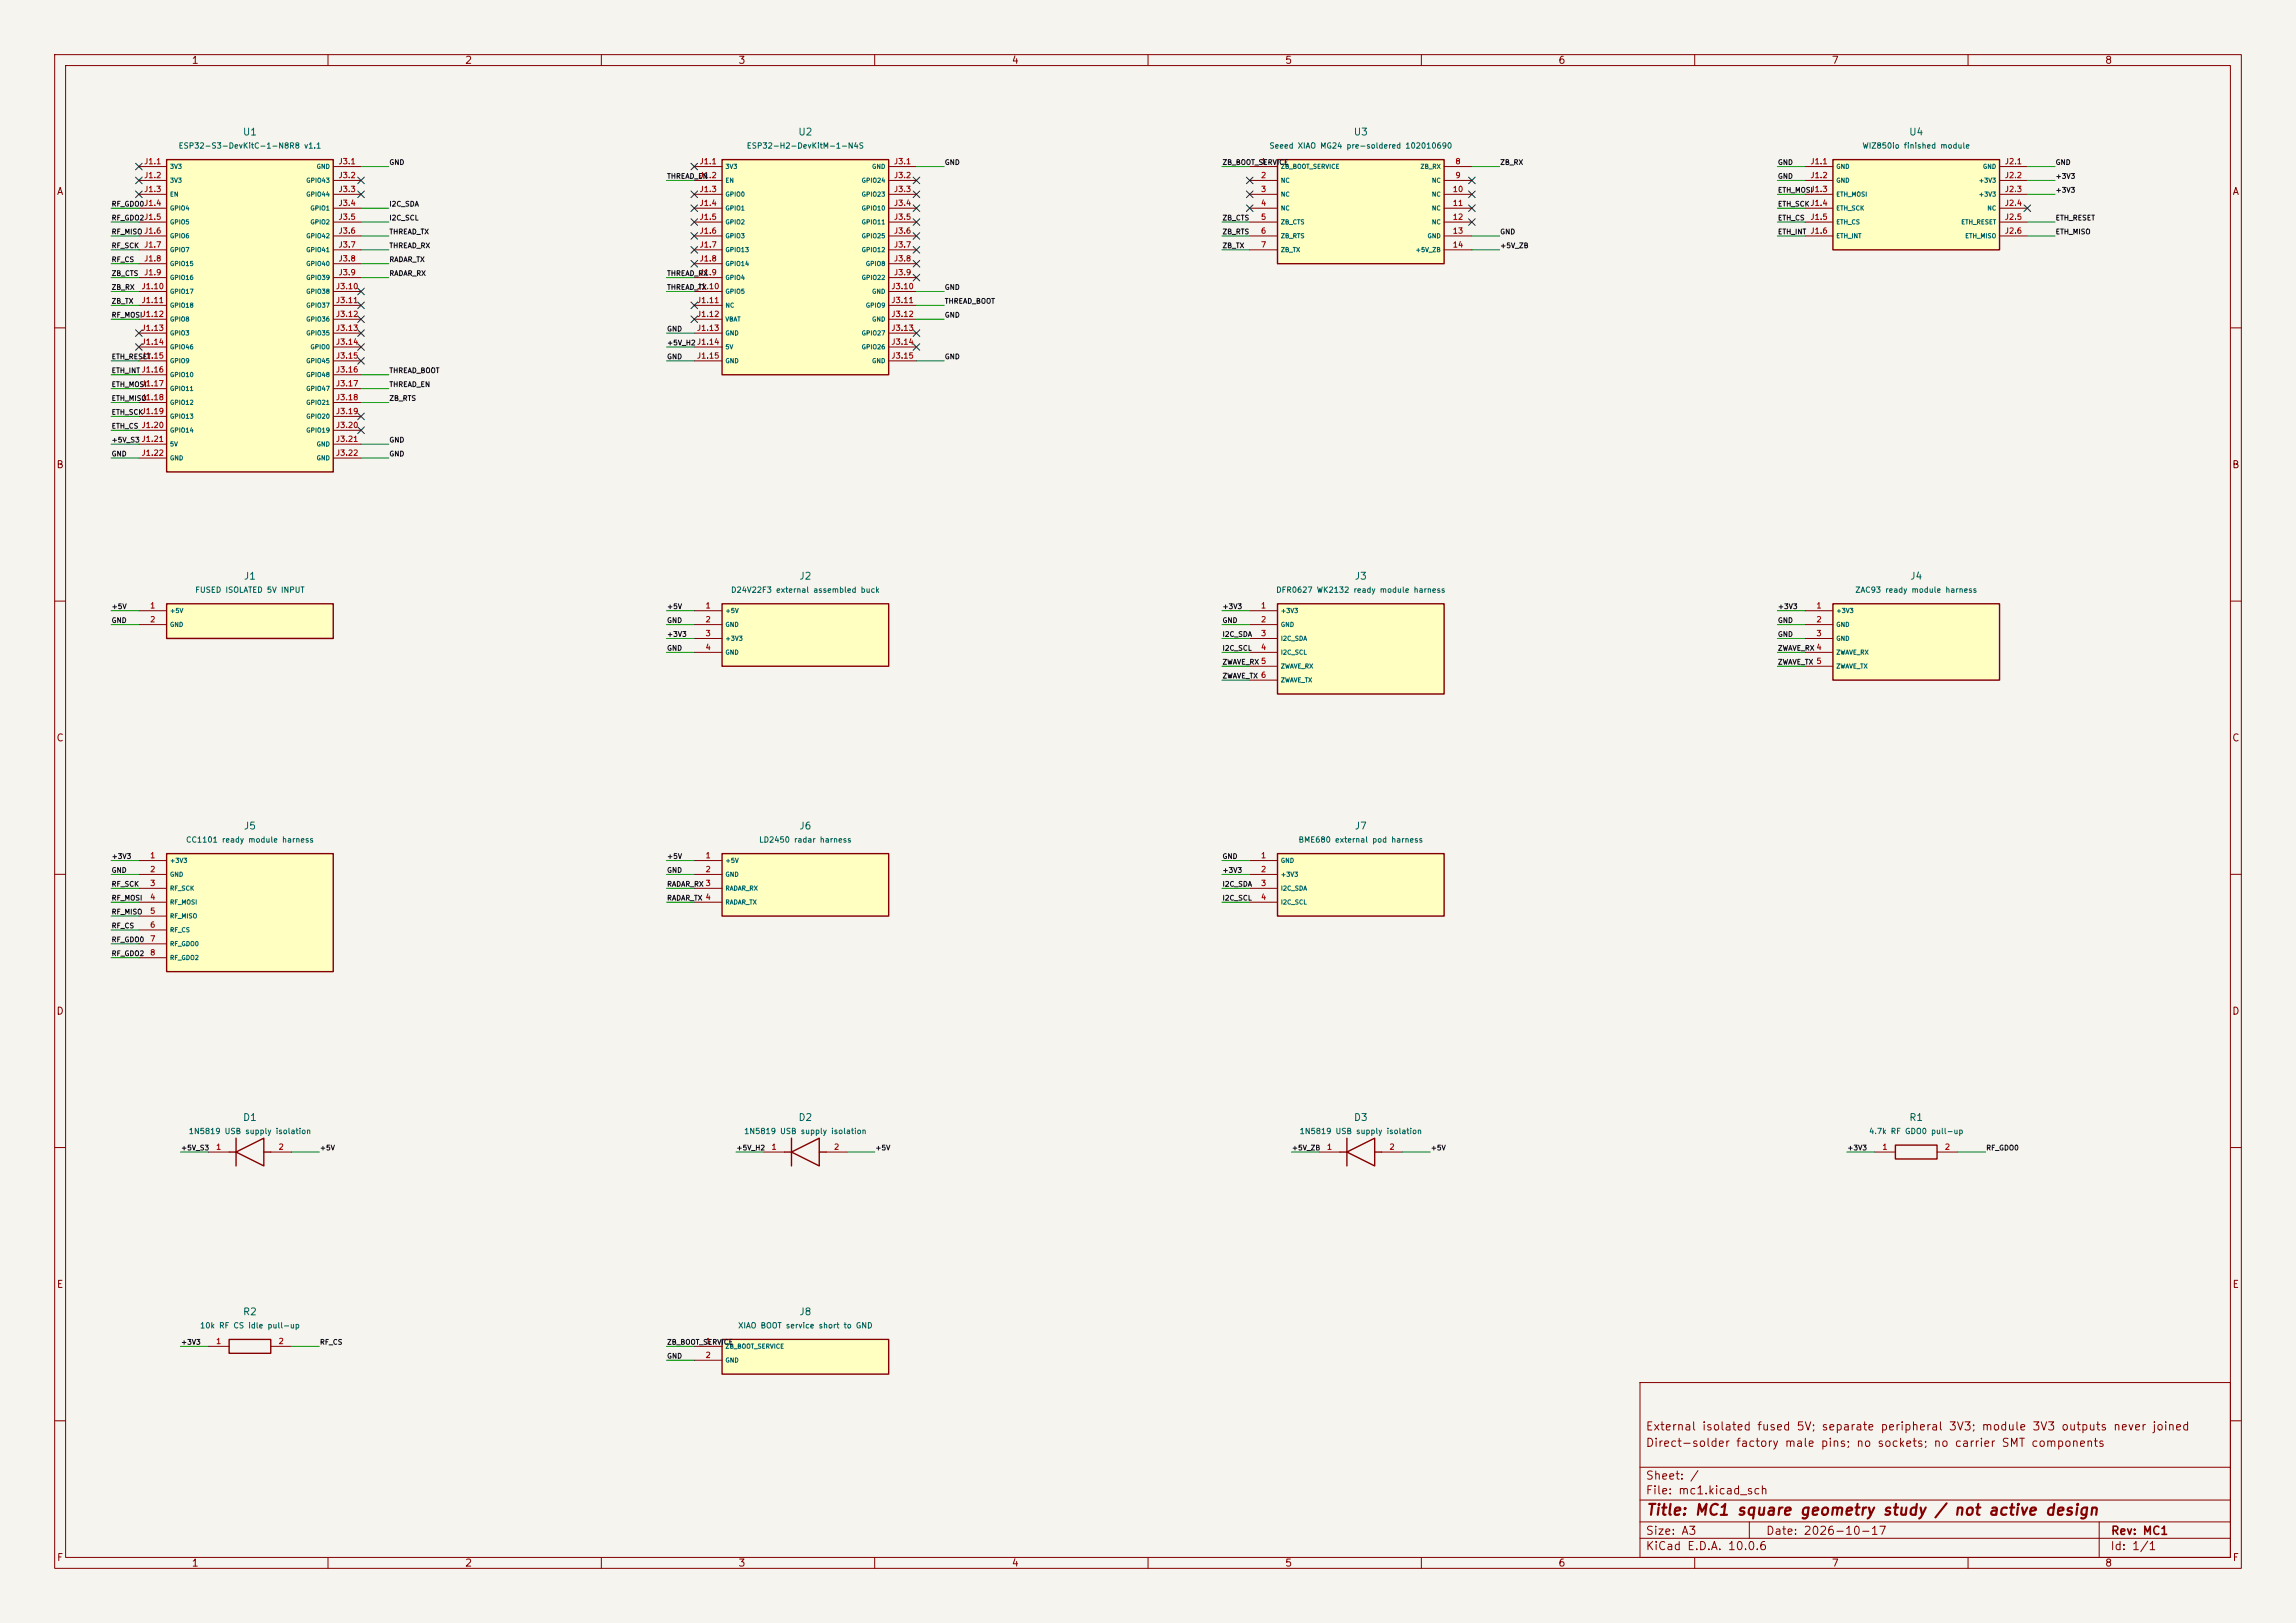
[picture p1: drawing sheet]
<svg xmlns="http://www.w3.org/2000/svg" width="420mm" height="297mm" viewBox="0 0 420 297" stroke-linecap="round" stroke-linejoin="round" font-family="sans-serif">
<defs><g id="words">
<text font-size="2" fill="#840000" x="301" y="277.8">Title: MC1 square geometry study / not active design</text>
<g font-size="1.5" fill="#840000">
<text x="300.9" y="262.1">External isolated fused 5V; separate peripheral 3V3; module 3V3 outputs never joined</text>
<text x="300.9" y="265.1">Direct-solder factory male pins; no sockets; no carrier SMT components</text>
<text x="300.9" y="273.8">File: mc1.kicad_sch</text>
<text x="300.9" y="271.1">Sheet: /</text>
<text x="300.9" y="281.2">Size: A3</text>
<text x="322.9" y="281.2">Date: 2026-10-17</text>
<text x="386" y="281.2">Rev: MC1</text>
<text x="300.9" y="284">KiCad E.D.A. 10.0.6</text>
<text x="385.9" y="284">Id: 1/1</text>
</g>
<g font-size="1.3" fill="#840000">
<text x="35" y="12">1</text>
<text x="85" y="12">2</text>
<text x="135" y="12">3</text>
<text x="185" y="12">4</text>
<text x="235" y="12">5</text>
<text x="285" y="12">6</text>
<text x="335" y="12">7</text>
<text x="385" y="12">8</text>
<text x="10.3" y="36">A</text>
<text x="408.3" y="36">A</text>
<text x="10.2" y="86">B</text>
<text x="408.2" y="86">B</text>
<text x="10.2" y="136">C</text>
<text x="408.2" y="136">C</text>
<text x="10.2" y="186">D</text>
<text x="408.2" y="186">D</text>
<text x="10.3" y="236">E</text>
<text x="408.3" y="236">E</text>
<text x="10.3" y="286">F</text>
<text x="35" y="287">1</text>
<text x="85" y="287">2</text>
<text x="135" y="287">3</text>
<text x="185" y="287">4</text>
<text x="235" y="287">5</text>
<text x="285" y="287">6</text>
<text x="335" y="287">7</text>
<text x="385" y="287">8</text>
<text x="408.3" y="286">F</text>
</g>
<g font-size="1.3" fill="#006464">
<text x="44.3" y="25.1">U1</text>
<text x="145.9" y="25.1">U2</text>
<text x="247.5" y="25.1">U3</text>
<text x="349.1" y="25.1">U4</text>
<text x="44.5" y="106.4">J1</text>
<text x="146.1" y="106.4">J2</text>
<text x="247.7" y="106.4">J3</text>
<text x="349.3" y="106.4">J4</text>
<text x="44.5" y="152.1">J5</text>
<text x="146.1" y="152.1">J6</text>
<text x="247.7" y="152.1">J7</text>
<text x="44.4" y="205.4">D1</text>
<text x="146" y="205.4">D2</text>
<text x="247.6" y="205.4">D3</text>
<text x="349.2" y="205.4">R1</text>
<text x="44.4" y="241">R2</text>
<text x="146.1" y="241">J8</text>
</g>
<g font-size="1" fill="#006464">
<text x="32.6" y="27.4">ESP32-S3-DevKitC-1-N8R8 v1.1</text>
<text x="136.5" y="27.4">ESP32-H2-DevKitM-1-N4S</text>
<text x="232.1" y="27.4">Seeed XIAO MG24 pre-soldered 102010690</text>
<text x="340.6" y="27.4">WIZ850io finished module</text>
<text x="35.6" y="108.7">FUSED ISOLATED 5V INPUT</text>
<text x="133.6" y="108.7">D24V22F3 external assembled buck</text>
<text x="233.3" y="108.7">DFR0627 WK2132 ready module harness</text>
<text x="339.3" y="108.7">ZAC93 ready module harness</text>
<text x="33.9" y="154.4">CC1101 ready module harness</text>
<text x="138.8" y="154.4">LD2450 radar harness</text>
<text x="237.4" y="154.4">BME680 external pod harness</text>
<text x="34.4" y="207.8">1N5819 USB supply isolation</text>
<text x="136" y="207.8">1N5819 USB supply isolation</text>
<text x="237.6" y="207.8">1N5819 USB supply isolation</text>
<text x="341.8" y="207.8">4.7k RF GDO0 pull-up</text>
<text x="36.5" y="243.3">10k RF CS idle pull-up</text>
<text x="134.9" y="243.3">XIAO BOOT service short to GND</text>
</g>
<g font-size="1" fill="#a90000">
<text x="26.3" y="30.3">J1.1</text>
<text x="26.3" y="32.8">J1.2</text>
<text x="26.3" y="35.4">J1.3</text>
<text x="61.8" y="30.3">J3.1</text>
<text x="61.8" y="32.8">J3.2</text>
<text x="61.8" y="35.4">J3.3</text>
<text x="127.9" y="30.3">J1.1</text>
<text x="127.9" y="32.8">J1.2</text>
<text x="127.9" y="35.4">J1.3</text>
<text x="163.4" y="30.3">J3.1</text>
<text x="163.4" y="32.8">J3.2</text>
<text x="163.4" y="35.4">J3.3</text>
<text x="230.6" y="30.3">1</text>
<text x="230.6" y="32.8">2</text>
<text x="230.6" y="35.4">3</text>
<text x="265.6" y="35.4">10</text>
<text x="266.1" y="30.3">8</text>
<text x="266.1" y="32.8">9</text>
<text x="331.1" y="30.3">J1.1</text>
<text x="331.1" y="32.8">J1.2</text>
<text x="331.1" y="35.4">J1.3</text>
<text x="366.6" y="30.3">J2.1</text>
<text x="366.6" y="32.8">J2.2</text>
<text x="366.6" y="35.4">J2.3</text>
<text x="61.8" y="37.9">J3.4</text>
<text x="61.8" y="40.5">J3.5</text>
<text x="127.9" y="37.9">J1.4</text>
<text x="127.9" y="40.5">J1.5</text>
<text x="163.4" y="37.9">J3.4</text>
<text x="163.4" y="40.5">J3.5</text>
<text x="230.6" y="37.9">4</text>
<text x="230.6" y="40.5">5</text>
<text x="265.6" y="37.9">11</text>
<text x="265.6" y="40.5">12</text>
<text x="331.1" y="40.5">J1.5</text>
<text x="366.6" y="37.9">J2.4</text>
<text x="366.6" y="40.5">J2.5</text>
<text x="26.3" y="45.5">J1.7</text>
<text x="61.8" y="43">J3.6</text>
<text x="61.8" y="45.5">J3.7</text>
<text x="127.9" y="43">J1.6</text>
<text x="127.9" y="45.5">J1.7</text>
<text x="163.4" y="43">J3.6</text>
<text x="163.4" y="45.5">J3.7</text>
<text x="230.6" y="43">6</text>
<text x="230.6" y="45.5">7</text>
<text x="265.6" y="43">13</text>
<text x="265.6" y="45.5">14</text>
<text x="366.6" y="43">J2.6</text>
<text x="25.8" y="53.2">J1.10</text>
<text x="26.3" y="48.1">J1.8</text>
<text x="26.3" y="50.6">J1.9</text>
<text x="61.4" y="53.2">J3.10</text>
<text x="61.8" y="48.1">J3.8</text>
<text x="61.8" y="50.6">J3.9</text>
<text x="127.4" y="53.2">J1.10</text>
<text x="127.9" y="48.1">J1.8</text>
<text x="127.9" y="50.6">J1.9</text>
<text x="163" y="53.2">J3.10</text>
<text x="163.4" y="48.1">J3.8</text>
<text x="163.4" y="50.6">J3.9</text>
<text x="25.8" y="55.7">J1.11</text>
<text x="61.4" y="55.7">J3.11</text>
<text x="61.4" y="58.2">J3.12</text>
<text x="127.4" y="55.7">J1.11</text>
<text x="127.4" y="58.2">J1.12</text>
<text x="163" y="55.7">J3.11</text>
<text x="163" y="58.2">J3.12</text>
<text x="25.8" y="60.8">J1.13</text>
<text x="25.8" y="63.3">J1.14</text>
<text x="25.8" y="65.9">J1.15</text>
<text x="61.4" y="60.8">J3.13</text>
<text x="61.4" y="63.3">J3.14</text>
<text x="61.4" y="65.9">J3.15</text>
<text x="127.4" y="60.8">J1.13</text>
<text x="127.4" y="65.9">J1.15</text>
<text x="163" y="60.8">J3.13</text>
<text x="163" y="63.3">J3.14</text>
<text x="163" y="65.9">J3.15</text>
<text x="25.8" y="70.9">J1.17</text>
<text x="61.4" y="68.4">J3.16</text>
<text x="61.4" y="70.9">J3.17</text>
<text x="25.8" y="73.5">J1.18</text>
<text x="25.8" y="76">J1.19</text>
<text x="61.4" y="73.5">J3.18</text>
<text x="61.4" y="76">J3.19</text>
<text x="25.8" y="83.6">J1.22</text>
<text x="61.4" y="78.6">J3.20</text>
<text x="61.4" y="81.1">J3.21</text>
<text x="61.4" y="83.6">J3.22</text>
<text x="27.4" y="111.6">1</text>
<text x="129" y="111.6">1</text>
<text x="230.6" y="111.6">1</text>
<text x="332.2" y="111.6">1</text>
<text x="27.4" y="114.1">2</text>
<text x="129" y="114.1">2</text>
<text x="129" y="116.7">3</text>
<text x="129" y="119.2">4</text>
<text x="230.6" y="114.1">2</text>
<text x="230.6" y="116.7">3</text>
<text x="230.6" y="119.2">4</text>
<text x="332.2" y="114.1">2</text>
<text x="332.2" y="116.7">3</text>
<text x="27.4" y="157.3">1</text>
<text x="27.4" y="159.8">2</text>
<text x="129" y="157.3">1</text>
<text x="129" y="159.8">2</text>
<text x="230.6" y="157.3">1</text>
<text x="230.6" y="159.8">2</text>
<text x="27.4" y="162.4">3</text>
<text x="27.4" y="164.9">4</text>
<text x="27.4" y="167.5">5</text>
<text x="230.6" y="162.4">3</text>
<text x="230.6" y="164.9">4</text>
<text x="27.4" y="170">6</text>
<text x="27.4" y="172.5">7</text>
<text x="27.4" y="175.1">8</text>
<text x="39.4" y="210.6">1</text>
<text x="50.9" y="210.6">2</text>
<text x="141" y="210.6">1</text>
<text x="152.5" y="210.6">2</text>
<text x="242.6" y="210.6">1</text>
<text x="254.1" y="210.6">2</text>
<text x="344.2" y="210.6">1</text>
<text x="355.7" y="210.6">2</text>
<text x="39.4" y="246.2">1</text>
<text x="50.9" y="246.2">2</text>
<text x="129" y="246.2">1</text>
<text x="129" y="248.7">2</text>
</g>
<g font-size=".9" fill="#0f0f0f">
<text x="71.1" y="30.4">GND</text>
<text x="121.9" y="32.9">THREAD_EN</text>
<text x="172.7" y="30.4">GND</text>
<text x="223.5" y="30.4">ZB_BOOT_SERVICE</text>
<text x="274.3" y="30.4">ZB_RX</text>
<text x="325.1" y="35.5">ETH_MOSI</text>
<text x="325.1" y="32.9">GND</text>
<text x="325.1" y="30.4">GND</text>
<text x="375.9" y="35.5">+3V3</text>
<text x="375.9" y="32.9">+3V3</text>
<text x="375.9" y="30.4">GND</text>
<text x="20.3" y="38">RF_GDO0J1.4</text>
<text x="20.3" y="40.5">RF_GDO2J1.5</text>
<text x="71.1" y="38">I2C_SDA</text>
<text x="71.1" y="40.5">I2C_SCL</text>
<text x="223.5" y="40.5">ZB_CTS</text>
<text x="325.1" y="40.5">ETH_CS</text>
<text x="325.1" y="38">ETH_SCKJ1.4</text>
<text x="375.9" y="40.5">ETH_RESET</text>
<text x="20.3" y="43.1">RF_MISOJ1.6</text>
<text x="20.3" y="45.6">RF_SCK</text>
<text x="71.1" y="45.6">THREAD_RX</text>
<text x="71.1" y="43.1">THREAD_TX</text>
<text x="223.5" y="43.1">ZB_RTS</text>
<text x="223.5" y="45.6">ZB_TX</text>
<text x="274.3" y="43.1">GND</text>
<text x="274.3" y="45.6">+5V_ZB</text>
<text x="325.1" y="43.1">ETH_INT J1.6</text>
<text x="375.9" y="43.1">ETH_MISO</text>
<text x="20.3" y="53.2">ZB_RX</text>
<text x="20.3" y="50.7">ZB_CTS</text>
<text x="20.3" y="48.2">RF_CS</text>
<text x="71.1" y="50.7">RADAR_RX</text>
<text x="71.1" y="48.2">RADAR_TX</text>
<text x="121.9" y="53.2">THREAD_TX</text>
<text x="121.9" y="50.7">THREAD_RX</text>
<text x="172.7" y="53.2">GND</text>
<text x="20.3" y="58.3">RF_MOSIJ1.12</text>
<text x="20.3" y="55.8">ZB_TX</text>
<text x="172.7" y="58.3">GND</text>
<text x="172.7" y="55.8">THREAD_BOOT</text>
<text x="20.3" y="65.9">ETH_RESET</text>
<text x="121.9" y="60.9">GND</text>
<text x="121.9" y="65.9">GND</text>
<text x="121.9" y="63.4">+5V_H2J1.14</text>
<text x="172.7" y="65.9">GND</text>
<text x="20.3" y="68.5">ETH_INTJ1.16</text>
<text x="20.3" y="71">ETH_MOSI</text>
<text x="71.1" y="71">THREAD_EN</text>
<text x="71.1" y="68.5">THREAD_BOOT</text>
<text x="20.3" y="76.1">ETH_SCK</text>
<text x="20.3" y="73.6">ETH_MISO</text>
<text x="71.1" y="73.6">ZB_RTS</text>
<text x="20.3" y="83.7">GND</text>
<text x="20.3" y="81.2">+5V_S3J1.21</text>
<text x="20.3" y="78.6">ETH_CS J1.20</text>
<text x="71.1" y="83.7">GND</text>
<text x="71.1" y="81.2">GND</text>
<text x="20.3" y="111.7">+5V</text>
<text x="121.9" y="111.7">+5V</text>
<text x="223.5" y="111.7">+3V3</text>
<text x="325.1" y="111.7">+3V3</text>
<text x="20.3" y="114.2">GND</text>
<text x="121.9" y="119.3">GND</text>
<text x="121.9" y="116.7">+3V3</text>
<text x="121.9" y="114.2">GND</text>
<text x="223.5" y="116.7">I2C_SDA</text>
<text x="223.5" y="119.3">I2C_SCL</text>
<text x="223.5" y="114.2">GND</text>
<text x="325.1" y="114.2">GND</text>
<text x="325.1" y="116.7">GND</text>
<text x="325.1" y="119.3">ZWAVE_RX 4</text>
<text x="223.5" y="121.8">ZWAVE_RX 5</text>
<text x="223.5" y="124.4">ZWAVE_TX 6</text>
<text x="325.1" y="121.8">ZWAVE_TX 5</text>
<text x="20.3" y="159.9">GND</text>
<text x="20.3" y="157.4">+3V3</text>
<text x="121.9" y="159.9">GND</text>
<text x="121.9" y="157.4">+5V</text>
<text x="223.5" y="157.4">GND</text>
<text x="223.5" y="159.9">+3V3</text>
<text x="20.3" y="167.5">RF_MISO</text>
<text x="20.3" y="165">RF_MOSI</text>
<text x="20.3" y="162.5">RF_SCK</text>
<text x="121.9" y="162.5">RADAR_RX 3</text>
<text x="121.9" y="165">RADAR_TX 4</text>
<text x="223.5" y="162.5">I2C_SDA</text>
<text x="223.5" y="165">I2C_SCL</text>
<text x="20.3" y="170.1">RF_CS</text>
<text x="20.3" y="172.6">RF_GDO0</text>
<text x="20.3" y="175.2">RF_GDO2</text>
<text x="33" y="210.7">+5V_S3</text>
<text x="58.4" y="210.7">+5V</text>
<text x="134.6" y="210.7">+5V_H2</text>
<text x="160" y="210.7">+5V</text>
<text x="236.2" y="210.7">+5V_ZB</text>
<text x="261.6" y="210.7">+5V</text>
<text x="337.8" y="210.7">+3V3</text>
<text x="363.2" y="210.7">RF_GDO0</text>
<text x="33" y="246.3">+3V3</text>
<text x="58.4" y="246.3">RF_CS</text>
<text x="121.9" y="246.3">ZB_BOOT_SERVICE</text>
<text x="121.9" y="248.8">GND</text>
</g>
<g font-size=".8" fill="#006464">
<text x="31" y="31.1">3V3</text>
<text x="31" y="33.6">3V3</text>
<text x="55.9" y="33.6">GPIO43</text>
<text x="57.8" y="31.1">GND</text>
<text x="132.6" y="31.1">3V3</text>
<text x="132.6" y="33.6">EN</text>
<text x="157.5" y="33.6">GPIO24</text>
<text x="159.4" y="31.1">GND</text>
<text x="234.2" y="31.1">ZB_BOOT_SERVICE</text>
<text x="234.2" y="33.6">NC</text>
<text x="259.7" y="31.1">ZB_RX</text>
<text x="261.8" y="33.6">NC</text>
<text x="335.8" y="31.1">GND</text>
<text x="335.8" y="33.6">GND</text>
<text x="361.9" y="33.6">+3V3</text>
<text x="362.6" y="31.1">GND</text>
<text x="31" y="36.2">EN</text>
<text x="31" y="38.7">GPIO4</text>
<text x="31" y="41.2">GPIO5</text>
<text x="55.9" y="36.2">GPIO44</text>
<text x="56.7" y="38.7">GPIO1</text>
<text x="56.7" y="41.2">GPIO2</text>
<text x="132.6" y="36.2">GPIO0</text>
<text x="132.6" y="38.7">GPIO1</text>
<text x="132.6" y="41.2">GPIO2</text>
<text x="157.5" y="36.2">GPIO23</text>
<text x="157.5" y="38.7">GPIO10</text>
<text x="157.5" y="41.2">GPIO11</text>
<text x="234.2" y="36.2">NC</text>
<text x="234.2" y="38.7">NC</text>
<text x="234.2" y="41.2">ZB_CTS</text>
<text x="261.8" y="36.2">NC</text>
<text x="261.8" y="38.7">NC</text>
<text x="261.8" y="41.2">NC</text>
<text x="335.8" y="36.2">ETH_MOSI</text>
<text x="335.8" y="38.7">ETH_SCK</text>
<text x="335.8" y="41.2">ETH_CS</text>
<text x="358.7" y="41.2">ETH_RESET</text>
<text x="361.9" y="36.2">+3V3</text>
<text x="363.4" y="38.7">NC</text>
<text x="31" y="43.8">GPIO6</text>
<text x="31" y="46.3">GPIO7</text>
<text x="55.9" y="43.8">GPIO42</text>
<text x="55.9" y="46.3">GPIO41</text>
<text x="132.6" y="43.8">GPIO3</text>
<text x="132.6" y="46.3">GPIO13</text>
<text x="157.5" y="43.8">GPIO25</text>
<text x="157.5" y="46.3">GPIO12</text>
<text x="234.2" y="43.8">ZB_RTS</text>
<text x="234.2" y="46.3">ZB_TX</text>
<text x="258.9" y="46.3">+5V_ZB</text>
<text x="261" y="43.8">GND</text>
<text x="335.8" y="43.8">ETH_INT</text>
<text x="359.4" y="43.8">ETH_MISO</text>
<text x="31" y="48.9">GPIO15</text>
<text x="31" y="51.4">GPIO16</text>
<text x="31" y="53.9">GPIO17</text>
<text x="55.9" y="48.9">GPIO40</text>
<text x="55.9" y="51.4">GPIO39</text>
<text x="55.9" y="53.9">GPIO38</text>
<text x="132.6" y="48.9">GPIO14</text>
<text x="132.6" y="51.4">GPIO4</text>
<text x="132.6" y="53.9">GPIO5</text>
<text x="157.5" y="51.4">GPIO22</text>
<text x="158.3" y="48.9">GPIO8</text>
<text x="159.4" y="53.9">GND</text>
<text x="31" y="56.5">GPIO18</text>
<text x="31" y="59">GPIO8</text>
<text x="55.9" y="56.5">GPIO37</text>
<text x="55.9" y="59">GPIO36</text>
<text x="132.6" y="56.5">NC</text>
<text x="132.6" y="59">VBAT</text>
<text x="158.3" y="56.5">GPIO9</text>
<text x="159.4" y="59">GND</text>
<text x="31" y="61.6">GPIO3</text>
<text x="31" y="64.1">GPIO46</text>
<text x="55.9" y="61.6">GPIO35</text>
<text x="56.7" y="64.1">GPIO0</text>
<text x="132.6" y="61.6">GND</text>
<text x="132.6" y="64.1">5V</text>
<text x="157.5" y="61.6">GPIO27</text>
<text x="157.5" y="64.1">GPIO26</text>
<text x="31" y="66.6">GPIO9</text>
<text x="31" y="69.2">GPIO10</text>
<text x="31" y="71.7">GPIO11</text>
<text x="55.9" y="66.6">GPIO45</text>
<text x="55.9" y="69.2">GPIO48</text>
<text x="55.9" y="71.7">GPIO47</text>
<text x="132.6" y="66.6">GND</text>
<text x="159.4" y="66.6">GND</text>
<text x="31" y="74.3">GPIO12</text>
<text x="31" y="76.8">GPIO13</text>
<text x="55.9" y="74.3">GPIO21</text>
<text x="55.9" y="76.8">GPIO20</text>
<text x="31" y="79.3">GPIO14</text>
<text x="31" y="81.9">5V</text>
<text x="55.9" y="79.3">GPIO19</text>
<text x="57.8" y="81.9">GND</text>
<text x="31" y="84.4">GND</text>
<text x="57.8" y="84.4">GND</text>
<text x="31" y="112.4">+5V</text>
<text x="132.6" y="112.4">+5V</text>
<text x="234.2" y="112.4">+3V3</text>
<text x="335.8" y="112.4">+3V3</text>
<text x="31" y="114.9">GND</text>
<text x="132.6" y="114.9">GND</text>
<text x="132.6" y="117.4">+3V3</text>
<text x="132.6" y="120">GND</text>
<text x="234.2" y="114.9">GND</text>
<text x="234.2" y="117.4">I2C_SDA</text>
<text x="234.2" y="120">I2C_SCL</text>
<text x="335.8" y="114.9">GND</text>
<text x="335.8" y="117.4">GND</text>
<text x="335.8" y="120">ZWAVE_RX</text>
<text x="234.2" y="122.5">ZWAVE_RX</text>
<text x="234.2" y="125.1">ZWAVE_TX</text>
<text x="335.8" y="122.5">ZWAVE_TX</text>
<text x="31" y="158.1">+3V3</text>
<text x="31" y="160.6">GND</text>
<text x="132.6" y="158.1">+5V</text>
<text x="132.6" y="160.6">GND</text>
<text x="234.2" y="158.1">GND</text>
<text x="234.2" y="160.6">+3V3</text>
<text x="31" y="163.2">RF_SCK</text>
<text x="31" y="165.7">RF_MOSI</text>
<text x="132.6" y="163.2">RADAR_RX</text>
<text x="132.6" y="165.7">RADAR_TX</text>
<text x="234.2" y="163.2">I2C_SDA</text>
<text x="234.2" y="165.7">I2C_SCL</text>
<text x="31" y="168.2">RF_MISO</text>
<text x="31" y="170.8">RF_CS</text>
<text x="31" y="173.3">RF_GDO0</text>
<text x="31" y="175.9">RF_GDO2</text>
<text x="132.6" y="247">ZB_BOOT_SERVICE</text>
<text x="132.6" y="249.5">GND</text>
</g>
</g></defs>
<path d="M0 0h420v297h-420z" fill="#f5f4ef" stroke="#f5f4ef" stroke-width=".18"/>
<g fill="none" stroke="#840000" stroke-width=".18">
<path d="M10 10h400v277h-400zM12 12h396v273h-396zM60 10v2M110 10v2M160 10v2M210 10v2M260 10v2M310 10v2M360 10v2M10 60h2M408 60h2M10 110h2"/>
<path d="M408 110h2M10 160h2M408 160h2M10 210h2M408 210h2M300 253h108v32h-108zM10 260h2M300 278.5h108M300 274.5h108M300 268.5h108M320 278.5v3M384 278.5v6.5"/>
<path d="M408 260h2M60 285v2M110 285v2M160 285v2M210 285v2M260 285v2M300 281.5h108M310 285v2M360 285v2"/>
</g>
<path d="M335.3 29.2h30.5v16.5h-30.5z" fill="#ffffc2"/>
<path d="M335.3 29.2h30.5v16.5h-30.5z" fill="none" stroke="#840000" stroke-width=".25"/>
<path d="M330.2 30.5h5.1M330.2 33h5.1M330.2 35.6h5.1M330.2 38.1h5.1M365.8 30.5h5M365.8 33h5M365.8 35.6h5M365.8 38.1h5M330.2 40.6h5.1M330.2 43.2h5.1M365.8 40.6h5M365.8 43.2h5" fill="none" stroke="#840000" stroke-width=".18"/>
<path d="M335.3 110.5h30.5v14h-30.5z" fill="#ffffc2"/>
<path d="M335.3 110.5h30.5v14h-30.5zM41.9 245.1h7.6v2.5h-7.6z" fill="none" stroke="#840000" stroke-width=".25"/>
<path d="M330.2 111.8h5.1M330.2 114.3h5.1M330.2 116.8h5.1M330.2 119.4h5.1M330.2 121.9h5.1M38.1 246.4h3.8M49.5 246.4h3.8" fill="none" stroke="#840000" stroke-width=".18"/>
<path d="M30.5 29.2h30.5v57.2h-30.5z" fill="#ffffc2"/>
<path d="M30.5 29.2h30.5v57.2h-30.5zM346.7 209.6h7.6v2.5h-7.6z" fill="none" stroke="#840000" stroke-width=".25"/>
<g fill="none" stroke="#840000" stroke-width=".18">
<path d="M25.4 30.5h5.1M25.4 33h5.1M25.4 35.6h5.1M25.4 38.1h5.1M61 30.5h5M61 33h5M61 35.6h5M61 38.1h5M25.4 40.6h5.1M25.4 43.2h5.1M25.4 45.7h5.1M25.4 48.3h5.1"/>
<path d="M25.4 50.8h5.1M25.4 53.3h5.1M25.4 55.9h5.1M25.4 58.4h5.1M61 40.6h5M61 43.2h5M61 45.7h5M61 48.3h5M61 50.8h5M61 53.3h5M61 55.9h5M61 58.4h5"/>
<path d="M25.4 61h5.1M25.4 63.5h5.1M25.4 66h5.1M25.4 68.6h5.1M25.4 71.1h5.1M25.4 73.7h5.1M25.4 76.2h5.1M25.4 78.7h5.1M61 61h5M61 63.5h5M61 66h5M61 68.6h5"/>
<path d="M61 71.1h5M61 73.7h5M61 76.2h5M61 78.7h5M25.4 81.3h5.1M25.4 83.8h5.1M61 81.3h5M61 83.8h5M342.9 210.8h3.8M354.3 210.8h3.8"/>
</g>
<path d="M132.1 156.2h30.5v11.4h-30.5z" fill="#ffffc2"/>
<path d="M132.1 156.2h30.5v11.4h-30.5z" fill="none" stroke="#840000" stroke-width=".25"/>
<path d="M127 157.5h5.1M127 160h5.1M127 162.6h5.1M127 165.1h5.1" fill="none" stroke="#840000" stroke-width=".18"/>
<path d="M132.1 110.5h30.5v11.4h-30.5z" fill="#ffffc2"/>
<path d="M132.1 110.5h30.5v11.4h-30.5zM41.9 210.8h1.3M43.2 210.8l5.1-2.5v5.1zM43.2 208.3v5.1M48.3 210.8h1.2M143.5 210.8h1.3M144.8 210.8l5.1-2.5v5.1zM144.8 208.3v5.1M149.9 210.8h1.2" fill="none" stroke="#840000" stroke-width=".25"/>
<path d="M127 111.8h5.1M127 114.3h5.1M127 116.8h5.1M127 119.4h5.1M38.1 210.8h3.8M49.5 210.8h3.8M139.7 210.8h3.8M151.1 210.8h3.8" fill="none" stroke="#840000" stroke-width=".18"/>
<path d="M132.1 245.1h30.5v6.4h-30.5z" fill="#ffffc2"/>
<path d="M132.1 245.1h30.5v6.4h-30.5z" fill="none" stroke="#840000" stroke-width=".25"/>
<path d="M127 246.4h5.1M127 248.9h5.1" fill="none" stroke="#840000" stroke-width=".18"/>
<path d="M132.1 29.2h30.5v39.4h-30.5z" fill="#ffffc2"/>
<path d="M132.1 29.2h30.5v39.4h-30.5z" fill="none" stroke="#840000" stroke-width=".25"/>
<g fill="none" stroke="#840000" stroke-width=".18">
<path d="M127 30.5h5.1M127 33h5.1M127 35.6h5.1M127 38.1h5.1M162.6 30.5h5M162.6 33h5M162.6 35.6h5M162.6 38.1h5M127 40.6h5.1M127 43.2h5.1M127 45.7h5.1M127 48.3h5.1"/>
<path d="M127 50.8h5.1M127 53.3h5.1M127 55.9h5.1M127 58.4h5.1M162.6 40.6h5M162.6 43.2h5M162.6 45.7h5M162.6 48.3h5M162.6 50.8h5M162.6 53.3h5M162.6 55.9h5M162.6 58.4h5"/>
<path d="M127 61h5.1M127 63.5h5.1M127 66h5.1M162.6 61h5M162.6 63.5h5M162.6 66h5"/>
</g>
<path d="M233.7 29.2h30.5v19.1h-30.5z" fill="#ffffc2"/>
<path d="M233.7 29.2h30.5v19.1h-30.5z" fill="none" stroke="#840000" stroke-width=".25"/>
<g fill="none" stroke="#840000" stroke-width=".18">
<path d="M228.6 30.5h5.1M228.6 33h5.1M228.6 35.6h5.1M228.6 38.1h5.1M264.2 30.5h5M264.2 33h5M264.2 35.6h5M264.2 38.1h5M228.6 40.6h5.1M228.6 43.2h5.1M228.6 45.7h5.1M264.2 40.6h5"/>
<path d="M264.2 43.2h5M264.2 45.7h5"/>
</g>
<path d="M233.7 156.2h30.5v11.4h-30.5z" fill="#ffffc2"/>
<path d="M233.7 156.2h30.5v11.4h-30.5zM245.1 210.8h1.3M246.4 210.8l5.1-2.5v5.1zM246.4 208.3v5.1M251.5 210.8h1.2" fill="none" stroke="#840000" stroke-width=".25"/>
<path d="M228.6 157.5h5.1M228.6 160h5.1M228.6 162.6h5.1M228.6 165.1h5.1M241.3 210.8h3.8M252.7 210.8h3.8" fill="none" stroke="#840000" stroke-width=".18"/>
<path d="M30.5 110.5h30.5v6.3h-30.5z" fill="#ffffc2"/>
<path d="M30.5 110.5h30.5v6.3h-30.5z" fill="none" stroke="#840000" stroke-width=".25"/>
<path d="M25.4 111.8h5.1M25.4 114.3h5.1" fill="none" stroke="#840000" stroke-width=".18"/>
<path d="M233.7 110.5h30.5v16.5h-30.5z" fill="#ffffc2"/>
<path d="M233.7 110.5h30.5v16.5h-30.5z" fill="none" stroke="#840000" stroke-width=".25"/>
<path d="M228.6 111.8h5.1M228.6 114.3h5.1M228.6 116.8h5.1M228.6 119.4h5.1M228.6 121.9h5.1M228.6 124.5h5.1" fill="none" stroke="#840000" stroke-width=".18"/>
<path d="M30.5 156.2h30.5v21.6h-30.5z" fill="#ffffc2"/>
<path d="M30.5 156.2h30.5v21.6h-30.5z" fill="none" stroke="#840000" stroke-width=".25"/>
<path d="M25.4 157.5h5.1M25.4 160h5.1M25.4 162.6h5.1M25.4 165.1h5.1M25.4 167.6h5.1M25.4 170.2h5.1M25.4 172.7h5.1M25.4 175.3h5.1" fill="none" stroke="#840000" stroke-width=".18"/>
<g fill="none" stroke="#009600" stroke-width=".18">
<path d="M20.3 38.1h5.1M66 38.1h5.1M66 30.5h5.1M121.9 33h5.1M167.6 30.5h5.1M223.5 30.5h5.1M269.2 30.5h5.1M325.1 38.1h5.1M325.1 30.5h5.1M325.1 35.6h5.1M325.1 33h5.1M370.8 30.5h5.1"/>
<path d="M370.8 35.6h5.1M370.8 33h5.1M20.3 45.7h5.1M20.3 55.9h5.1M20.3 53.3h5.1M20.3 50.8h5.1M20.3 48.3h5.1M20.3 43.2h5.1M20.3 40.6h5.1M20.3 58.4h5.1M66 45.7h5.1M66 50.8h5.1"/>
<path d="M66 48.3h5.1M66 43.2h5.1M66 40.6h5.1M121.9 53.3h5.1M121.9 50.8h5.1M167.6 55.9h5.1M167.6 53.3h5.1M167.6 58.4h5.1M223.5 45.7h5.1M223.5 43.2h5.1M223.5 40.6h5.1M269.2 45.7h5.1"/>
<path d="M269.2 43.2h5.1M325.1 43.2h5.1M325.1 40.6h5.1M370.8 43.2h5.1M370.8 40.6h5.1M20.3 71.1h5.1M20.3 73.7h5.1M20.3 76.2h5.1M20.3 66h5.1M20.3 68.6h5.1M20.3 78.7h5.1M66 71.1h5.1"/>
<path d="M66 73.7h5.1M66 68.6h5.1M121.9 66h5.1M121.9 61h5.1M121.9 63.5h5.1M167.6 66h5.1M20.3 81.3h5.1M20.3 83.8h5.1M66 81.3h5.1M66 83.8h5.1M20.3 114.3h5.1M20.3 111.8h5.1"/>
<path d="M121.9 116.8h5.1M121.9 114.3h5.1M121.9 111.8h5.1M121.9 119.4h5.1M223.5 116.8h5.1M223.5 114.3h5.1M223.5 111.8h5.1M223.5 119.4h5.1M325.1 116.8h5.1M325.1 114.3h5.1M325.1 111.8h5.1M325.1 119.4h5.1"/>
<path d="M223.5 121.9h5.1M223.5 124.5h5.1M325.1 121.9h5.1M20.3 157.5h5.1M121.9 157.5h5.1M223.5 157.5h5.1M20.3 165.1h5.1M20.3 160h5.1M20.3 162.6h5.1M20.3 167.6h5.1M20.3 170.2h5.1M20.3 172.7h5.1"/>
<path d="M20.3 175.3h5.1M121.9 165.1h5.1M121.9 160h5.1M121.9 162.6h5.1M223.5 165.1h5.1M223.5 160h5.1M223.5 162.6h5.1M33 210.8h5.1M53.3 210.8h5.1M134.6 210.8h5.1M154.9 210.8h5.1M236.2 210.8h5.1"/>
<path d="M256.5 210.8h5.1M337.8 210.8h5.1M358.1 210.8h5.1M33 246.4h5.1M53.3 246.4h5.1M121.9 246.4h5.1M121.9 248.9h5.1"/>
</g>
<g fill="none" stroke="#000084" stroke-width=".18">
<path d="M24.8 35l1.2 1.2M24.8 32.4l1.2 1.2M24.8 29.9l1.2 1.2M26 35l-1.2 1.2M26 32.4l-1.2 1.2M26 29.9l-1.2 1.2M65.4 32.4l1.2 1.2M65.4 35l1.2 1.2M66.6 32.4l-1.2 1.2M66.6 35l-1.2 1.2M126.4 37.5l1.2 1.2M126.4 35l1.2 1.2"/>
<path d="M126.4 29.9l1.2 1.2M127.6 37.5l-1.2 1.2M127.6 35l-1.2 1.2M127.6 29.9l-1.2 1.2M167 37.5l1.2 1.2M167 35l1.2 1.2M167 32.4l1.2 1.2M168.2 37.5l-1.2 1.2M168.2 35l-1.2 1.2M168.2 32.4l-1.2 1.2M228 37.5l1.2 1.2M228 35l1.2 1.2"/>
<path d="M228 32.4l1.2 1.2M229.2 37.5l-1.2 1.2M229.2 35l-1.2 1.2M229.2 32.4l-1.2 1.2M268.6 32.4l1.2 1.2M268.6 35l1.2 1.2M268.6 37.5l1.2 1.2M269.8 32.4l-1.2 1.2M269.8 35l-1.2 1.2M269.8 37.5l-1.2 1.2M370.2 37.5l1.2 1.2M371.4 37.5l-1.2 1.2"/>
<path d="M65.4 52.7l1.2 1.2M65.4 55.3l1.2 1.2M65.4 57.8l1.2 1.2M66.6 52.7l-1.2 1.2M66.6 55.3l-1.2 1.2M66.6 57.8l-1.2 1.2M126.4 45.1l1.2 1.2M126.4 42.6l1.2 1.2M126.4 40l1.2 1.2M126.4 57.8l1.2 1.2M126.4 55.3l1.2 1.2M126.4 47.7l1.2 1.2"/>
<path d="M127.6 45.1l-1.2 1.2M127.6 42.6l-1.2 1.2M127.6 40l-1.2 1.2M127.6 57.8l-1.2 1.2M127.6 55.3l-1.2 1.2M127.6 47.7l-1.2 1.2M167 50.2l1.2 1.2M167 47.7l1.2 1.2M167 45.1l1.2 1.2M167 42.6l1.2 1.2M167 40l1.2 1.2M168.2 50.2l-1.2 1.2"/>
<path d="M168.2 47.7l-1.2 1.2M168.2 45.1l-1.2 1.2M168.2 42.6l-1.2 1.2M168.2 40l-1.2 1.2M268.6 40l1.2 1.2M269.8 40l-1.2 1.2M24.8 62.9l1.2 1.2M24.8 60.4l1.2 1.2M26 62.9l-1.2 1.2M26 60.4l-1.2 1.2M65.4 65.4l1.2 1.2M65.4 75.6l1.2 1.2"/>
<path d="M65.4 78.1l1.2 1.2M65.4 60.4l1.2 1.2M65.4 62.9l1.2 1.2M66.6 65.4l-1.2 1.2M66.6 75.6l-1.2 1.2M66.6 78.1l-1.2 1.2M66.6 60.4l-1.2 1.2M66.6 62.9l-1.2 1.2M167 62.9l1.2 1.2M167 60.4l1.2 1.2M168.2 62.9l-1.2 1.2M168.2 60.4l-1.2 1.2"/>
</g>
<use href="#words"/>
</svg>
